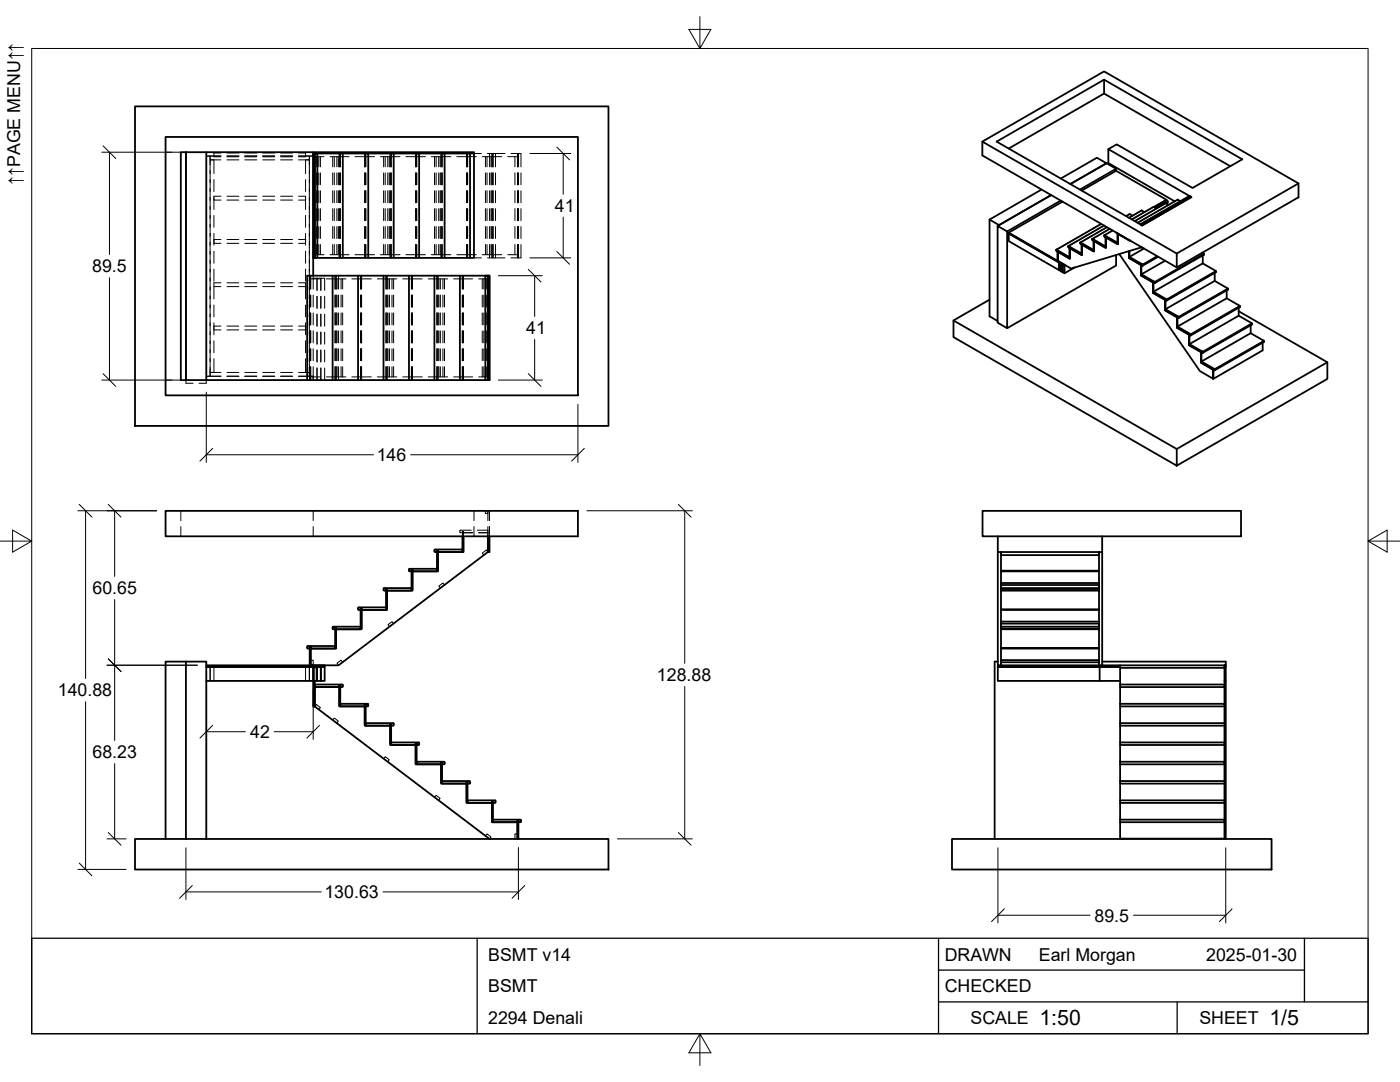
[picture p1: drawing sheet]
<svg xmlns="http://www.w3.org/2000/svg" width="279mm" height="216mm" viewBox="0 0 279 216" stroke-linecap="round" stroke-linejoin="round" font-family="sans-serif">
<defs><g id="words">
<g font-size="4.3">
<text x="207.4" y="204.6">1:50</text>
<text x="253.3" y="204.6">1/5</text>
</g>
<g font-size="3.5">
<text x="4" y="36.9" transform="rotate(-90 4 36.9)">↑↑PAGE MENU↑↑</text>
<text x="110.7" y="42.3">41</text>
<text x="18.4" y="54.4">89.5</text>
<text x="105" y="66.7">41</text>
<text x="75.2" y="92">146</text>
<text x="18.5" y="118.6">60.65</text>
<text x="131.1" y="135.9">128.88</text>
<text x="11.5" y="139">140.88</text>
<text x="49.9" y="147.3">42</text>
<text x="18.5" y="151.3">68.23</text>
<text x="64.7" y="179.2">130.63</text>
<text x="218.4" y="183.9">89.5</text>
<text x="97.4" y="191.7">BSMT v14</text>
<text x="188.5" y="191.7">DRAWN</text>
<text x="207.3" y="191.7">Earl Morgan</text>
<text x="240.7" y="191.7">2025-01-30</text>
<text x="97.4" y="198">BSMT</text>
<text x="188.5" y="198">CHECKED</text>
<text x="97.4" y="204.4">2294 Denali</text>
<text x="193.7" y="204.4">SCALE</text>
<text x="239.4" y="204.4">SHEET</text>
</g>
</g></defs>
<!-- layer: Hidden -->
<g fill="none" stroke="#000" stroke-width=".2">
<path d="M33 30.4h3.1M41.9 34.6v-2.7h.8v2.7M41.9 31.1v.8h2.2M41.9 34.1v41M42.7 35.8v2.4M42.7 39.9h1.4M44.1 31.1h-2.9h.7v1.8M44.1 30.5h-1.4v.8h1.4M44.1 39.2h-1.4v2.6M45.3 31.3h2.4M45.3 31.1h2.4M45.3 31.9h2.4"/>
<path d="M45.3 39.9h2.4M45.3 39.2h2.4M45.3 30.5h2.4M48.9 31.3h2.3M48.9 31.1h2.3M48.9 31.9h2.3M48.9 39.9h2.3M48.9 39.2h2.3M48.9 30.5h2.3M52.4 31.3h2.4M52.4 31.1h2.4M52.4 31.9h2.4"/>
<path d="M52.4 39.9h2.4M52.4 39.2h2.4M52.4 30.5h2.4M56 31.3h2.4M56 31.1h2.4M56 31.9h2.4M56 39.9h2.4M56 39.2h2.4M56 30.5h2.4M59.6 30.5h1.4v.8h-1.4M59.6 39.2h1.4v2.6M59.6 31.9h2.1"/>
<path d="M59.6 39.9h1.4M61 35.8v2.4M61.7 31.9v-.8h-2.1h2.9h-.8v1.8M61.7 31.9h-.7v2.7M61.7 31.9l.1 43.9M62.8 31.3h1.9M63.1 31.3v2M63.1 34.5v2.4M63.1 38.1v2.3M63.6 31.3v2M63.6 34.5v2.4M63.6 38.1v2.3"/>
<path d="M63.9 31.3v2M63.9 34.5v2.4M63.9 38.1v2.3M65.9 31.3h3.8M66.4 31.3v2M66.4 34.5v2.4M66.4 38.1v2.3M66.7 31.3v2M66.7 34.5v2.4M66.7 38.1v2.3M67.2 31.3v2M67.2 34.5v2.4"/>
<path d="M67.2 38.1v2.3M67.5 31.3v2M67.5 34.5v2.4M67.5 38.1v2.3M67.7 30.6v2.7M67.7 34.5v2.4M67.7 38.1v2.3M67.9 30.6v2.7M67.9 34.5v2.4M67.9 38.1v2.3M70.8 31.3h3.9M72.8 30.6v2.7"/>
<path d="M72.8 34.5v2.4M72.8 38.1v2.3M73 30.6v2.7M73 34.5v2.4M73 38.1v2.3M75.9 31.3h3.9M76.6 31.3v2M76.6 34.5v2.4M76.6 38.1v2.3M76.9 31.3v2M76.9 34.5v2.4M76.9 38.1v2.3"/>
<path d="M77.4 31.3v2M77.4 34.5v2.4M77.4 38.1v2.3M77.7 31.3v2M77.7 34.5v2.4M77.7 38.1v2.3M77.9 30.6v2.7M77.9 34.5v2.4M77.9 38.1v2.3M78.1 30.6v2.7M78.1 34.5v2.4M78.1 38.1v2.3"/>
<path d="M81 31.3h3.9M83 30.6v2.7M83 34.5v2.4M83 38.1v2.3M83.1 30.6v2.7M83.1 34.5v2.4M83.1 38.1v2.3M83.2 30.6v2.7M83.2 34.5v2.4M83.2 38.1v2.3M86.1 31.3h3.9M86.7 31.3v2"/>
<path d="M86.7 34.5v2.4M86.7 38.1v2.3M87 31.3v2M87 34.5v2.4M87 38.1v2.3M87.5 31.3v2M87.5 34.5v2.4M87.5 38.1v2.3M87.8 31.3v2M87.8 34.5v2.4M87.8 38.1v2.3M88 30.6v2.7"/>
<path d="M88 34.5v2.4M88 38.1v2.3M88.2 30.6v2.7M88.2 34.5v2.4M88.2 38.1v2.3M91.2 31.3h3.9M93.1 30.6v2.7M93.1 34.5v2.4M93.1 38.1v2.3M93.3 30.6v2.7M93.3 34.5v2.4M93.3 38.1v2.3"/>
<path d="M94.6 30.6h1.5M96.2 31.3h3.9M96.9 31.3v2M96.9 34.5v2.4M96.9 38.1v2.3M97.2 31.3v2M97.2 34.5v2.4M97.2 38.1v2.3M97.3 30.6h1.6M97.7 30.6v2.7M97.7 34.5v2.4M97.7 38.1v2.3"/>
<path d="M98 31.3v2M98 34.5v2.4M98 38.1v2.3M98.2 30.6v2.7M98.2 34.5v2.4M98.2 38.1v2.3M98.4 30.6v2.7M98.4 34.5v2.4M98.4 38.1v2.3M98.9 30.6h1.9M98.9 30.6v2.7M98.9 34.5v2.4"/>
<path d="M98.9 38.1v2.3M101.3 31.3h2M102 30.6h2v2.7M102.8 31.3v2M102.8 34.5v2.4M102.8 38.1v2.3M103.3 30.6v2.7M103.3 34.5v2.4M103.3 38.1v2.3M103.5 30.6v2.7M103.5 34.5v2.4M103.5 38.1v2.3"/>
<path d="M104 34.5v2.4M104 38.1v2.3M42.7 43v2.4M42.7 46.6v2.3M42.7 50.1v2.4M42.7 53.7v2.4M42.7 57.3v2.3M42.7 48.6h1.4M42.7 47.8h1.4M44.1 56.4h-1.4v.8h1.4M45.3 57.2h2.4M45.3 56.4h2.4"/>
<path d="M45.3 48.6h2.4M45.3 47.8h2.4M48.9 57.2h2.3M48.9 56.4h2.3M48.9 48.6h2.3M48.9 47.8h2.3M52.4 57.2h2.4M52.4 56.4h2.4M52.4 48.6h2.4M52.4 47.8h2.4M56 57.2h2.4M56 56.4h2.4"/>
<path d="M56 48.6h2.4M56 47.8h2.4M59.6 56.4h1.4v.8h-1.4M59.6 48.6h1.4M59.6 47.8h1.4M61 43v2.4M61 46.6v2.3M61 50.1v2.4M61 53.7v2.4M61 57.3v2.3M61.8 55v2.7M61.8 58.9v2.4"/>
<path d="M62 55.6h1.9M62 55v2.7M62 58.9v2.4M62.5 55.5h2.3v2.4M62.5 55v2.7M62.5 58.9v2.4M62.8 50.8h1.9M63.1 41.6v2.4M63.1 45.2v2.4M63.1 48.8v2M63.3 55.5v2.4M63.3 59.1v2.4"/>
<path d="M63.6 41.6v2.4M63.6 45.2v2.4M63.6 48.8v2M63.9 41.6v2.4M63.9 45.2v2.4M63.9 48.8v2M64 55.5v2.4M64 59.1v2.4M64.8 59.1v2.4M65.1 55.6h3.9M65.9 50.8h3.8M66.4 41.6v2.4"/>
<path d="M66.4 45.2v2.4M66.4 48.8v2M66.7 41.6v2.4M66.7 45.2v2.4M66.7 48.8v2M66.9 55v2.7M66.9 58.9v2.4M67.1 55v2.7M67.1 58.9v2.4M67.2 41.6v2.4M67.2 45.2v2.4M67.2 48.8v2"/>
<path d="M67.3 55.6v2.1M67.3 58.9v2.4M67.5 41.6v2.4M67.5 45.2v2.4M67.5 48.8v2M67.6 55v2.7M67.6 58.9v2.4M67.7 41.6v2.4M67.7 45.2v2.4M67.7 48.8v2.7M67.9 41.6v2.4M67.9 45.2v2.4"/>
<path d="M67.9 48.8v2.7M68.1 55.6v2.1M68.1 58.9v2.4M68.4 55.6v2.1M68.4 58.9v2.4M70.2 55.6h3.9M70.8 50.8h3.9M71.9 55v2.7M71.9 58.9v2.4M72.2 55v2.7M72.2 58.9v2.4M72.8 41.6v2.4"/>
<path d="M72.8 45.2v2.4M72.8 48.8v2.7M73 41.6v2.4M73 45.2v2.4M73 48.8v2.7M75.3 55.6h3.9M75.9 50.8h3.9M76.6 41.6v2.4M76.6 45.2v2.4M76.6 48.8v2M76.9 41.6v2.4M76.9 45.2v2.4"/>
<path d="M76.9 48.8v2M77 55v2.7M77 58.9v2.4M77.2 55v2.7M77.2 58.9v2.4M77.4 41.6v2.4M77.4 45.2v2.4M77.4 48.8v2M77.4 55.6v2.1M77.4 58.9v2.4M77.7 41.6v2.4M77.7 45.2v2.4"/>
<path d="M77.7 48.8v2M77.7 55.6v2.1M77.7 58.9v2.4M77.9 41.6v2.4M77.9 45.2v2.4M77.9 48.8v2.7M78.1 41.6v2.4M78.1 45.2v2.4M78.1 48.8v2.7M78.2 55.6v2.1M78.2 58.9v2.4M78.5 55.6v2.1"/>
<path d="M78.5 58.9v2.4M80.4 55.6h3.9M81 50.8h3.9M82.1 55v2.7M82.1 58.9v2.4M82.3 55v2.7M82.3 58.9v2.4M83 41.6v2.4M83 45.2v2.4M83 48.8v2.7M83.1 41.6v2.4M83.1 45.2v2.4"/>
<path d="M83.1 48.8v2.7M83.2 41.6v2.4M83.2 45.2v2.4M83.2 48.8v2.7M85.4 55.6h3.9M86.1 50.8h3.9M86.7 41.6v2.4M86.7 45.2v2.4M86.7 48.8v2M87 41.6v2.4M87 45.2v2.4M87 48.8v2"/>
<path d="M87.2 55v2.7M87.2 58.9v2.4M87.4 55v2.7M87.4 58.9v2.4M87.5 41.6v2.4M87.5 45.2v2.4M87.5 48.8v2M87.6 55.6v2.1M87.6 58.9v2.4M87.8 41.6v2.4M87.8 45.2v2.4M87.8 48.8v2"/>
<path d="M87.9 55.6v2.1M87.9 58.9v2.4M88 41.6v2.4M88 45.2v2.4M88 48.8v2.7M88.2 41.6v2.4M88.2 45.2v2.4M88.2 48.8v2.7M88.4 55.6v2.1M88.4 58.9v2.4M88.7 55.6v2.1M88.7 58.9v2.4"/>
<path d="M90.5 55.6h3.8M91.2 50.8h3.9M92.3 55v2.7M92.3 58.9v2.4M92.5 55v2.7M92.5 58.9v2.4M93.1 41.6v2.4M93.1 45.2v2.4M93.1 48.8v2.7M93.3 41.6v2.4M93.3 45.2v2.4M93.3 48.8v2.7"/>
<path d="M94.6 51.5h1.5M95.5 55.6h1.9M96.2 50.8h3.9M96.2 55.6v2.1M96.2 58.9v2.4M96.6 55.6v2.1M96.6 58.9v2.4M96.9 41.6v2.4M96.9 45.2v2.4M96.9 48.8v2M97 55.6v2.1M97 58.9v2.4"/>
<path d="M97.2 41.6v2.4M97.2 45.2v2.4M97.2 48.8v2M97.3 51.5h1.6M97.7 41.6v2.4M97.7 45.2v2.4M97.7 48.8v2.7M98 41.6v2.4M98 45.2v2.4M98 48.8v2M98.2 41.6v2.4M98.2 45.2v2.4"/>
<path d="M98.2 48.8v2.7M98.4 41.6v2.4M98.4 45.2v2.4M98.4 48.8v2.7M98.9 51.5h1.9M98.9 41.6v2.4M98.9 45.2v2.4M98.9 48.8v2.7M101.3 50.8h2M102.8 41.6v2.4M102.8 45.2v2.4M102.8 48.8v2"/>
<path d="M103.3 41.6v2.4M103.3 45.2v2.4M103.3 48.8v2.7M103.5 41.6v2.4M103.5 45.2v2.4M103.5 48.8v2.7M104 48.8v2.7h-2M104 41.6v2.4M104 45.2v2.4M33 75.8h3.1M37.1 75.8v.7h1.4M41.2 75.8v.7h-1.5"/>
<path d="M41.9 73.3v1.8h2.2h-2.9M41.9 74.3h2.2M42.7 60.9v2.3M42.7 64.4v2.4M42.7 68v2.4M42.7 71.6v2.7M42.7 65.8h1.4M42.7 65.1h1.4M45.3 75.1h2.4M45.3 74.3h2.4M45.3 65.8h2.4M45.3 65.1h2.4"/>
<path d="M48.9 75.1h2.3M48.9 74.3h2.3M48.9 65.8h2.3M48.9 65.1h2.3M52.4 75.1h2.4M52.4 74.3h2.4M52.4 65.8h2.4M52.4 65.1h2.4M56 75.1h2.4M56 74.3h2.4M56 65.8h2.4M56 65.1h2.4"/>
<path d="M59.6 74.3h2.1v.8M59.6 75.1h2.9M59.6 65.8h1.4M59.6 65.1h1.4M61 60.9v2.3M61 64.4v2.4M61 68v2.4M61 71.6v2.7h.7M61.8 62.4v2.4M61.8 66v2.4M61.8 69.6v2.4M61.8 73.2v2.6"/>
<path d="M62 75.2h1.9M62 62.4v2.4M62 66v2.4M62 69.6v2.4M62 73.2v2.6M62.5 62.4v2.4M62.5 66v2.4M62.5 69.6v2.4M62.5 73.2v2.6M63.3 62.7v2.4M63.3 66.3v2.4M63.3 69.9v2.3"/>
<path d="M63.3 73.4v2.4M64 62.7v2.4M64 66.3v2.4M64 69.9v2.3M64 73.4v2.4M64.8 62.7v2.4M64.8 66.3v2.4M64.8 69.9v2.3M64.8 73.4v2.4M65.1 75.2h3.9M66.9 62.4v2.4M66.9 66v2.4"/>
<path d="M66.9 69.6v2.4M66.9 73.2v2.6M67.1 62.4v2.4M67.1 66v2.4M67.1 69.6v2.4M67.1 73.2v2.6M67.3 62.4v2.4M67.3 66v2.4M67.3 69.6v2.4M67.3 73.2v2M67.6 62.4v2.4M67.6 66v2.4"/>
<path d="M67.6 69.6v2.4M67.6 73.2v2.6M68.1 62.4v2.4M68.1 66v2.4M68.1 69.6v2.4M68.1 73.2v2M68.4 62.4v2.4M68.4 66v2.4M68.4 69.6v2.4M68.4 73.2v2M70.2 75.2h3.9M71.9 62.4v2.4"/>
<path d="M71.9 66v2.4M71.9 69.6v2.4M71.9 73.2v2.6M72.2 62.4v2.4M72.2 66v2.4M72.2 69.6v2.4M72.2 73.2v2.6M75.3 75.2h3.9M77 62.4v2.4M77 66v2.4M77 69.6v2.4M77 73.2v2.6"/>
<path d="M77.2 62.4v2.4M77.2 66v2.4M77.2 69.6v2.4M77.2 73.2v2.6M77.4 62.4v2.4M77.4 66v2.4M77.4 69.6v2.4M77.4 73.2v2M77.7 62.4v2.4M77.7 66v2.4M77.7 69.6v2.4M77.7 73.2v2"/>
<path d="M78.2 62.4v2.4M78.2 66v2.4M78.2 69.6v2.4M78.2 73.2v2M78.5 62.4v2.4M78.5 66v2.4M78.5 69.6v2.4M78.5 73.2v2M80.4 75.2h3.9M82.1 62.4v2.4M82.1 66v2.4M82.1 69.6v2.4"/>
<path d="M82.1 73.2v2.6M82.3 62.4v2.4M82.3 66v2.4M82.3 69.6v2.4M82.3 73.2v2.6M85.4 75.2h3.9M87.2 62.4v2.4M87.2 66v2.4M87.2 69.6v2.4M87.2 73.2v2.6M87.4 62.4v2.4M87.4 66v2.4"/>
<path d="M87.4 69.6v2.4M87.4 73.2v2.6M87.6 62.4v2.4M87.6 66v2.4M87.6 69.6v2.4M87.6 73.2v2M87.9 62.4v2.4M87.9 66v2.4M87.9 69.6v2.4M87.9 73.2v2M88.4 62.4v2.4M88.4 66v2.4"/>
<path d="M88.4 69.6v2.4M88.4 73.2v2M88.7 62.4v2.4M88.7 66v2.4M88.7 69.6v2.4M88.7 73.2v2M90.5 75.2h3.8M92.3 62.4v2.4M92.3 66v2.4M92.3 69.6v2.4M92.3 73.2v2.6M92.5 62.4v2.4"/>
<path d="M92.5 66v2.4M92.5 69.6v2.4M92.5 73.2v2.6M95.5 75.2h1.9M96.2 62.4v2.4M96.2 66v2.4M96.2 69.6v2.4M96.2 73.2v2M96.6 62.4v2.4M96.6 66v2.4M96.6 69.6v2.4M96.6 73.2v2"/>
<path d="M97 62.4v2.4M97 66v2.4M97 69.6v2.4M97 73.2v2M36.1 101.9v2M36.1 105.1v1.9M62.5 101.9v2M62.5 105.1v1.9M88.7 116.7l-.3-.4-.8 .6 .3 .4M92.5 106v1M92.5 106.3h1.8M92.5 106h-.2v1"/>
<path d="M94 105.8l-2.2 .1 .1 .4h.4v-.3h.2M94.6 101.9v2M94.6 105.1v1.9M95.2 105.8h2.2M95.5 106.3h1.9M96.9 101.9v.5h.5v-.5v2M97.4 110.2l-.4-.5-.8 .7 .4 .4M97.4 105.1v1.9M97.7 101.9v2M97.7 105.1v1.9M41.9 133.1v2.8M42.7 133.1v2.8"/>
<path d="M61 133.1v2.8M61.7 133.1v2.8M62 131.7h.5v1.1M63.3 132.8v.5h-.5v-.5v3.1M68.4 132.1l-.3-.4-.8 .6 .3 .5M78.5 124.4l-.3-.4-.8 .7 .3 .4M62.8 141l.3-.4 .8 .6-.3 .4M66.4 143.7l.3-.4 .8 .6-.3 .4M76.6 151.4l.3-.4 .8 .6-.3 .4M86.7 159.1l.3-.4 .8 .6-.3 .4M96.9 166.8l.3-.4 .8 .6-.3 .4M103.3 166.4h-.5v1"/>
</g>
<!-- layer: Visible -->
<g fill="none" stroke="#000" stroke-width=".36">
<path d="M220.3 15.9l-21.4 12.4 29 16.7M220.3 18.7l-19 10.9M26.9 21.2h94.5v63.8h-94.5zM33 27.3h82.3v51.6h-82.3zM36.1 30.4h58.5v21.1h-32.1v3.5h35.2v20.8h-61.6zM37.1 30.4v45.4M41.2 30.4v45.4M62.5 30.4v21.1v-20.9h.3v20.9v-20.9h.5v20.9M63.3 30.6h5.1v20.9M68.4 30.6h5.1v20.9M73.5 30.6h5.1v20.9M78.6 30.6h5.1v20.9"/>
<path d="M83.7 30.6h5v20.9M88.7 30.6h5.1v20.9M93.8 30.6h.8M196 28.3l38.8 22.3M207.9 37.8l-10.4 6M209.8 38.9l-10.7 6.2M215.9 38l6.8-3.9 10.1 5.8M220.8 32.6l-1.9-1.1-7.2 4.1M220.8 32.6l-7.2 4.1M220.8 32.6l1.9 1.1M221.2 29.8l16.6 9.5-9.9 5.7M222.7 33.7l-7.2 4.1"/>
<path d="M222.7 33.7v.4M235.1 39.9l.5 .3M235.1 39.8l-8.1 4.7M245.5 33.2l-25.2-14.5v-2.8l27.6 15.9-9.9 5.7-15.1-8.7-1.7 1v2.7l13.2 7.7M259.1 36.6l-38.8-22.4-24.3 14.1v2.7l38.8 22.4M62.5 55h-1.2v20.8M66.4 55v20.8M71.5 55v20.8M76.5 55v20.8M81.6 55v20.8M86.7 55v20.8M91.8 55v20.8"/>
<path d="M96.9 55h.5v20.8h-.5zM97.4 55h.3v20.8h-.3zM197.5 59.8l-7.2 4.1M197.5 43.8v19.3l1.6 1M197.5 43.8l1.9 1.1M199.1 45.1l1.9 1.1v19.3l-1.9-1.1zM201.3 46.4l10.1 5.8v.2l-10.1-5.8zM201.3 46.6l10.1 5.8v1.5l-10.1-5.8zM210.8 49.9l.1 .2M210.9 50.1h.2M210.9 49.8l2.5 1.5 .1 .2M211 50.1h.1v1.9h-.1z"/>
<path d="M211.1 50.1v.1l2.3 1.4M211.4 52.4l.3 .2v1.5l-.3-.2zM211.7 40l-10.7 6.2M211.7 52.6l.4 .2v1.5l-.4-.2zM212 40.2l-10.7 6.2M213.2 49.3l.1-.2 2.5 1.5 .1 .2M213.2 49.3l.2 .2M213.4 49.3l.1 .1v2.2l-.1-.1zM213.5 49.4l-.1-.1v.2M213.5 49.4v.1l2.3 1.4M214.4 53.4l-2 1.1-.3-.2v-1.5l.3 .2v-.2l-1-.6v.2l1 .6 .2-.1-.2 .1v1.5M215.6 48.4l.1 .3h.2"/>
<path d="M215.6 48.4l2.6 1.5 .1 .2M215.8 48.6l.1 2.2zM215.9 48.7v.1l2.3 1.3M218.2 47.9l.1 2.2zM218.3 48l-.3-.1v-.3l2.6 1.5 .1 .3M218.3 48v.1l2.3 1.3M219.8 44.7l-8.9 5.1M220.3 45l-7.1 4.1M220.4 47v.2M220.4 47.2l.2 .1M220.4 46.9l2.6 1.5 .1 .3M220.4 46.9v.1"/>
<path d="M220.6 47.2l.1 2.2zM220.7 47.2h-.1v.1M220.7 47.2v.2l2.3 1.3M220.9 45.3l-5.2 3.1M221.5 45.7l-3.5 2M222 46l-1.6 .9M222.7 50.9v2.1l-21.7 12.5M222.8 46.4l.1 .1M222.8 46.5h.2v2.1l.1-2 2.3 1.4M223.4 50.7l16.1 23.3 2.6 1.5M225.4 51.5l2.3 1.4v2.1M225.4 47.9v.1"/>
<path d="M225.4 51.3l2.6 1.4v.3l-.3-.3v.2l-2.3-1.4zM225.4 50.1l-.1 1.4M225.5 42.7l.5 .4M225.5 42.7l-.8 .4M225.5 48l-2.4-1.3v2l-2.4-1.3v2.1l-2.4-1.4v2.1l-2.4-1.4v2.1l-2.4-1.4v2.1l-2.4-1.4v1.9l2.7 1.5 14-4.3 .1 .1M227.6 44.7l9.8-5.6 .2 .1-9.8 5.7zM227.7 52.7l.1 2.2zM227.8 54.9l2.3 1.4v2.1M227.8 44.9l9.8-5.7 .2 .1-9.9 5.7zM227.9 49.4h.1M228.3 49.6l-2.9 1.7M228.4 42.3l-.6-.3-2.5 1.5"/>
<path d="M230.1 56.2l.1 .1v2.1h-.1zM230.2 58.4l2.3 1.4v2.1M230.2 58.2l9.8-5.6 2.6 1.5v.2l-9.8 5.7v-.2M230.3 41.3l.5 .3M230.3 41.3l-4.4 2.5M230.4 56.2l-2.6-1.5v.3l2.3 1.3v-.1l.3 .3M231.1 51.2l-3.1 1.8M232.5 59.7h.1v2.2l-.1-.1zM232.5 52l-4.7 2.7M232.6 40.6l-6.1 3.5M232.6 40.5l.1 .1M232.7 40.6l.5 .3"/>
<path d="M232.7 40.6l.4-.2v-.2l-2.4 1.3M232.8 59.7l-2.6-1.5v.3l2.3 1.3 .1-.1 .2 .3M232.8 59.7v.1M232.8 40v-.1l-2.5 1.4 2.4-1.4 .1 .1-2.4 1.4 2.4-1.4 .3 .2M232.8 40.6v.1M234.8 50.6l24.3-14v2.8l-24.3 14zM239.9 50.4l.3 .2M240 51v1.6M240.2 50.5l.1 .2M240.3 50.7v.2l-9.9 5.6v-.3M242.4 54.5v1.5M244.8 57.9v1.6"/>
<path d="M245 57.6v.2M245.1 57.8l-9.9 5.7v-.3M245.1 57.6l-2.7-1.6-9.8 5.7M190.3 63.9l44.5 25.7v3.3l-44.5-25.6zM232.6 61.9l2.3 1.4v2.1M234.9 63.2l.1 2.2zM234.9 65.4l2.4 1.4v2.1M235.2 63.2l-2.6-1.5v.3l2.3 1.3v-.1l.3 .3M237.3 66.6l.1 2.3zM237.4 68.9l2.3 1.4 .1 2M237.6 66.9l-.3-.3v.2l-2.3-1.4v-.2l2.6 1.5v.2M239.7 72.4l2.4 1.3v1.9"/>
<path d="M239.7 70.1l.1 2.2zM240 70.1l-2.6-1.4v.2l2.3 1.4 .1-.1 .2 .2M240 70.1v.3M240 70.4h.1M242.4 73.6l-2.6-1.5v.3l2.3 1.3v-.1l.3 .3M242.4 73.6v.1M242.4 73.7v.2M247.2 62.1l17.7 10.2v3.3l-30.1 17.3M247.2 61.4v1.6M247.4 61l-2.6-1.5-9.8 5.7M247.4 61l.1 .1M247.4 61.1v.1"/>
<path d="M247.5 61.2l-9.9 5.8M249.6 64.9v1.6M249.8 64.5l-2.6-1.5-9.8 5.7M249.8 64.5l.1 .1M249.8 64.6v.1M249.8 64.8l-9.8 5.6M249.9 64.7l-.1 .1M252 68.4v1.5l-9.8 5.7-.1-2 .1 2M252.2 68l-2.6-1.5-9.8 5.6M252.2 67.9v.3M252.2 68.2l-9.8 5.7M264.9 72.3l-30.1 17.3"/>
<path d="M33 101.9h82.3v5.1h-82.3zM76.5 117.5v.2M76.6 117.5l.1-.2h5.4v.6h-4.9v-.3M77 117.6h.2v4h-.2zM77.2 117.6h-.2v.3l-.4-.2M81.7 113.5h5.5v.5h-4.9v-.3M81.8 113.5l-.2 .1 .2 .4M82.1 113.7h.2v4h-.2zM82.3 113.7h-.2v.3h-.4M87.2 109.9h.2v4h-.2zM87.4 109.9v.3h4.9v-.6h-5.5l-.1 .2 .1 .3M87.4 109.9h-.2v.3h-.4"/>
<path d="M92.3 107v3h.2M92.5 107v3.2h-5.1v3.8h-5.1v3.9h-5.1v3.8h-5v3.9h-5.1v3.8h-5.1v3.4h5.6l29.8-22.6M97.4 107v3.2M97.7 107v3.2h-.3M196.1 101.9h51.6v5.1h-51.6zM199.1 110.2v22.6h.7M199.1 107v3.2h20.9M199.8 116.7h19.5v.6h-19.5zM199.8 117.9h19.5M199.8 114h19.5M199.8 117.7h19.5M199.8 113.9h19.5"/>
<path d="M199.8 116.3h19.5M220 107v25.8M37.1 132h-4.1v35.4M37.1 132h4.1v35.4M37.1 132v35.4M41.2 132.8h21.3M61.8 129.2h.2v3.5h-.2zM62 129.2v.2h4.9v-.5h-5.5l-.1 .1 .1 .4M62 129.2h-.2v.2h-.4M62.5 135.9v5.1h.3v-5.1M62.5 132.8v.3h-21.3h21.3v2.8h-21.3M62.5 133.1h.8v2.8h-.8z"/>
<path d="M62.5 132.8h2.3v.3h-2.3zM63.3 133.1h.7v2.8h-.7zM64 133.1h.8v2.8h-.8zM66.4 125.2v.2M66.4 125.4l.1 .1M66.4 125.2l.1-.1h5.5v.5h-4.9v-.3M66.9 125.3h.2v4h-.2zM67.1 125.3h-.2v.3h-.4M67.7 136.8h.2v4h-.2zM68.3 137.1l.1-.1-.1-.4h-5.5v.5h4.9v-.3h.2v.3h.4M71.5 121.3v.3M71.5 121.3l.1-.1h5.4v.5h-4.8v-.2"/>
<path d="M72 121.5h.2v3.9h-.2zM72.2 121.5h-.3v.2l-.4-.1M199.1 132.8v.3h20.4v2.8h-20.4v-2.8h20.4v-.3M199.1 132h-.6v35.4M199.8 132.8v-22.6v.6h19.5v-.6v22.6h.7M199.8 132.1h19.5v.7h-19.5zM199.8 124.4h19.5v.7h-19.5zM199.8 129.4h19.5M199.8 125.6h19.5M199.8 121.7h19.5M199.8 129.3h19.5M199.8 125.4h19.5"/>
<path d="M199.8 121.6h19.5M199.8 131.7h19.5M199.8 124h19.5M219.5 133.1h4M219.5 135.9h4M220 132h24.6v1.1h-.2h.2v2.8h-.2M220 132.8h3.5M223.5 132.8h20.9v.5h-20.9zM223.5 136.6h20.9v.5M223.5 136.6v.5h20.9M223.5 133.3v3.3M223.5 137.1v3.3"/>
<path d="M244.4 132.8h.2M244.4 133.3v3.3M244.4 137.1v3.3M244.6 135.9v31.5M72.8 140.7h.2v4h-.2zM73.4 140.4h-5.5v.5h4.9v-.2h.2v.2h.4M73.4 140.4l.1 .2-.1 .3M77.9 144.5h.2v4h-.2zM78.1 148.1h5.4l.2 .4-.5 .2v-.3h-.2v.3h-4.9zM78.6 144.4v.3M78.6 144.4l-.2-.1h-5.4v.5h4.9v-.3h.2v.3l.5-.1M83 148.4h.1v4h-.1z"/>
<path d="M88 152.3h.2v3.9h-.2zM88.6 152.5l.1-.4-.1-.1h-5.5v.5h4.9v-.2h.2v.2h.4M93.1 156.1h.2v4h-.2zM93.7 156.3l.1-.1-.1-.3h-5.5v.5h4.9v-.3h.2v.3h.4M98.2 160h.2v3.9h-.2zM223.5 144.3h20.9v.5M223.5 144.3v.5h20.9M223.5 140.4h20.9v.5M223.5 140.4v.5h20.9M223.5 159.7h20.9v.5M223.5 159.7v.5h20.9M223.5 155.9h20.9v.5"/>
<path d="M223.5 155.9v.5h20.9M223.5 152h20.9v.5M223.5 152v.5h20.9M223.5 148.1h20.9v.6M223.5 148.1v.6h20.9M223.5 140.9v3.4M223.5 144.8v3.3M223.5 148.7v3.3M223.5 152.5v3.4M223.5 156.4v3.3M244.4 140.9v3.4M244.4 144.8v3.3"/>
<path d="M244.4 148.7v3.3M244.4 152.5v3.4M244.4 156.4v3.3M26.9 167.4h94.5v6.1h-94.5zM97.7 167.4l-34.9-26.4v-3.9h4.9v3.8h5.1v3.9h5.1v3.9h5.1v3.8h5v3.9h5.1v3.8h5.1v3.9h5.1v3.3M98.9 160.1l-.5 .1v-.2h-.2v.2h-4.9v-.5h5.5l.1 .4M103.3 163.8h.2v3.5h-.2zM103.8 163.6h-5.4v.5h4.9v-.3h.2v.3h.3M103.9 163.6l.1 .1M104 163.7l-.1 .3M190 167.4h63.8v6.1h-63.8zM223.5 164.1v3.2l20.9 .1"/>
<path d="M223.5 163.6h20.9v.5M223.5 163.6v.5h20.9M223.5 160.2v3.4M223.5 167.3v.1M224.2 167.3v.1M243.7 167.3v.1M244.4 160.2v3.4M244.4 164.1v3.2"/>
</g>
<!-- layer: Visible Narrow -->
<g fill="none" stroke="#000" stroke-width=".2">
<path d="M235.1 39.9l-8 4.6M219.8 44.7l-8.9 5.1M220.3 45l-7 4.1M220.9 45.3l-5.3 3.1M221.5 45.7l-3.5 2M222.1 46l-1.7 .9M225.5 42.7l-.7 .4M227.9 42l-2.6 1.5M230.3 41.3l-4.4 2.5M230.9 51.1l-2.9 1.6M231 51.1l-3 1.8M231.1 51.2l-3.1 1.8"/>
<path d="M232.7 40.6l-6.2 3.5M240.2 50.6l-9.8 5.6M240.3 50.8l-9.9 5.7M240.3 50.7l-9.9 5.6M242.6 54l-9.8 5.7M242.7 54.3l-9.9 5.6M242.7 54.1l-9.9 5.7M245 57.5l-9.8 5.7M245 57.8l-9.8 5.6M245 57.6l-9.8 5.7M247.4 61l-9.8 5.7M247.4 61.2l-9.8 5.7"/>
<path d="M247.4 61.1l-9.8 5.7M249.8 64.5l-9.8 5.6M249.8 64.7l-9.8 5.7M249.8 64.6l-9.8 5.6M252.2 68l-9.8 5.6M252.2 68.2l-9.8 5.7M252.2 68.1l-9.8 5.6"/>
</g>
<!-- layer: Border -->
<path d="M6.3 9.7h266.7v196.6h-266.7zM139.7 3.3v6.4l2.2-3.8h-4.4l2.2 3.8M0 108h6.3l-3.8-2.2v4.4l3.8-2.2M273 108l3.8 2.2v-4.4l-3.8 2.2h6.4M139.7 206.3l-2.2 3.8h4.4l-2.2-3.8v6.3" fill="none" stroke="#000" stroke-width=".2"/>
<!-- layer: Titleblock -->
<path d="M6.3 187.2h266.7v19.1h-266.7zM95.2 187.2v19.1M187.3 193.6h73M187.3 199.9h85.7M187.3 187.2v19.1M234.9 199.9v6.4M260.3 187.2v12.7" fill="none" stroke="#000" stroke-width=".25"/>
<!-- layer: FD_Dimensions -->
<g fill="none" stroke="#000" stroke-width=".2">
<path d="M20.3 30.4h14M20.6 29.1l2.5 2.5M21.8 30.4v20.4M105.7 30.6h8.2M111.1 29.4l2.6 2.5M112.4 30.6v8.2M21.8 55.4v20.4M99.5 55h8.7M105.4 53.7l2.6 2.6M105.7 51.5h8.2M106.7 55v8.1M111.1 50.2l2.6 2.5"/>
<path d="M112.4 43.3v8.2M20.3 75.8h14M20.6 74.6l2.5 2.5M41.2 78.3v14M99.5 75.8h8.7M105.4 74.6l2.6 2.5M106.7 67.7v8.1M41.2 90.7h33.3M42.4 89.5l-2.5 2.5M82 90.7h33.3M115.3 80.7v11.6M116.6 89.5l-2.5 2.5"/>
<path d="M15.6 101.9h15.7M15.8 100.6l2.6 2.6M17.1 101.9v33.5M21.6 100.6l2.6 2.6M22.9 101.9v13.1M22.9 119.6v28.1M117.1 101.9h21.1M135.4 100.6l2.5 2.6M136.7 101.9v30.5M21.4 132.7h18M21.6 131.5l2.6 2.5M62.5 137.6v9.9"/>
<path d="M136.7 137v30.4M17.1 140v33.5M22.9 152.4v15M41.2 144.2v.3M41.2 146h7.8M42.4 144.7l-2.5 2.6M54.7 146h7.8M63.8 144.7l-2.6 2.6M15.6 173.5h9.6M15.8 172.2l2.6 2.6M21.4 167.4h3.8M21.6 166.1l2.6 2.6"/>
<path d="M37.1 169.2v10.3M37.1 178h27M38.4 176.7l-2.6 2.5M76.5 178h27M103.5 169.1v10.4M104.7 176.7l-2.5 2.5M123.2 167.4h15M135.4 166.1l2.5 2.6M199.2 169.2v15M244.6 169.2v15M199.2 182.6h18.4M200.4 181.4l-2.5 2.5"/>
<path d="M226.2 182.6h18.4M245.9 181.4l-2.5 2.5"/>
</g>
<use href="#words"/>
</svg>
